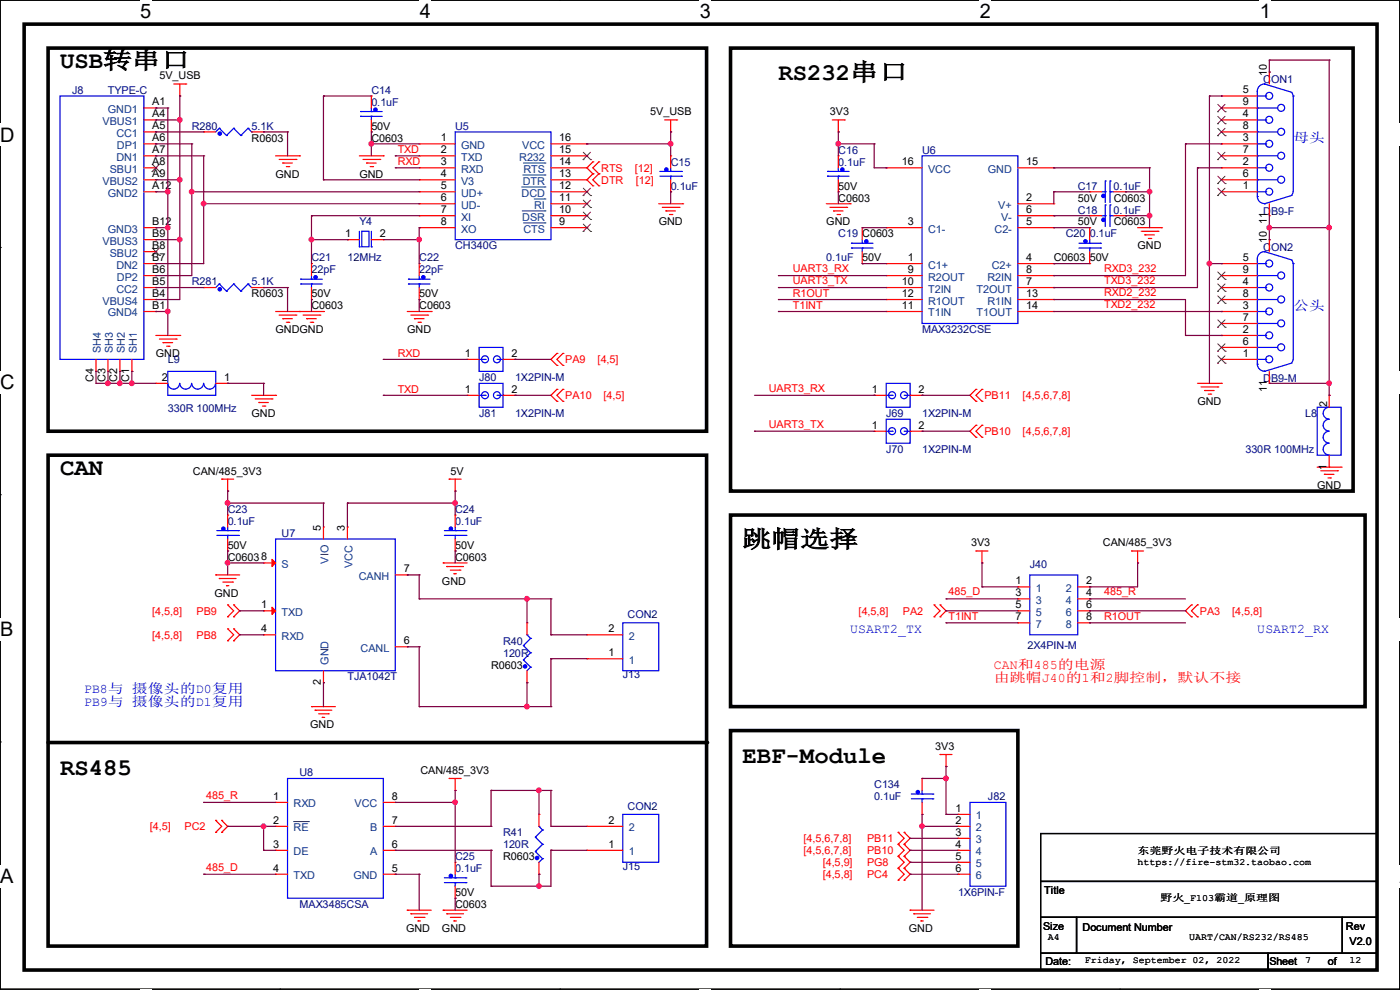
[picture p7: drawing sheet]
<svg xmlns="http://www.w3.org/2000/svg" width="297mm" height="210mm" viewBox="0 0 297 210" stroke-linecap="round" stroke-linejoin="round" font-family="sans-serif">
<defs><g id="words">
<g font-size="5.1">
<text x="12.7" y="14.5">USB转串口</text>
<text x="165.1" y="17">RS232串口</text>
<text x="12.7" y="100.8">CAN</text>
<text x="157.5" y="116.1">跳帽选择</text>
<text x="157.5" y="161.8">EBF-Module</text>
<text x="12.7" y="164.3">RS485</text>
</g>
<g font-size="4.2">
<text x="29.7" y="3.9">5</text>
<text x="89.1" y="3.9">4</text>
<text x="148.5" y="3.9">3</text>
<text x="207.9" y="3.9">2</text>
<text x="267.3" y="3.9">1</text>
<text x="0" y="30.1">D</text>
<text x="0" y="82.5">C</text>
<text x="0" y="135">B</text>
<text x="0" y="187.4">A</text>
<text x="297" y="187.4">A</text>
</g>
<g font-size="2.8" fill="#00f">
<text x="274.4" y="30.2">母头</text>
<text x="274.4" y="65.8">公头</text>
<text x="180.4" y="134.4">USART2_TX</text>
<text x="266.7" y="134.4">USART2_RX</text>
<text x="17.8" y="147.1">PB8与 摄像头的D0复用</text>
<text x="17.8" y="149.9">PB9与 摄像头的D1复用</text>
</g>
<g font-size="2.8" fill="#f00">
<text x="210.9" y="142">CAN和485的电源</text>
<text x="210.9" y="144.8">由跳帽J40的1和2脚控制，默认不接</text>
</g>
<g font-size="2.3">
<text x="33.8" y="16.8">5V_USB</text>
<text x="268.7" y="16" transform="rotate(-90 268.7 16)">10</text>
<text x="32.3" y="22.4">A1</text>
<text x="263.7" y="19.8">5</text>
<text x="263.7" y="22.4">9</text>
<text x="32.3" y="24.9">A4</text>
<text x="32.3" y="27.4">A5</text>
<text x="32.3" y="30">A6</text>
<text x="78.8" y="27.5">50V</text>
<text x="93.5" y="30">1</text>
<text x="118.7" y="30">16</text>
<text x="138" y="24.5">5V_USB</text>
<text x="176.1" y="24.5">3V3</text>
<text x="263.7" y="24.9">4</text>
<text x="263.7" y="27.4">8</text>
<text x="263.7" y="30">3</text>
<text x="32.3" y="32.5">A7</text>
<text x="32.3" y="35.1">A8</text>
<text x="53.4" y="30.1">R0603</text>
<text x="78.8" y="30.1">C0603</text>
<text x="93.5" y="32.5">2</text>
<text x="93.5" y="35.1">3</text>
<text x="118.7" y="35.1">14</text>
<text x="118.7" y="32.5">15</text>
<text x="191.3" y="35.1">16</text>
<text x="217.7" y="35.1">15</text>
<text x="263.7" y="32.5">7</text>
<text x="263.7" y="35.1">2</text>
<text x="32.3" y="37.6">A9</text>
<text x="32.3" y="40.1">A12</text>
<text x="58.5" y="37.7">GND</text>
<text x="76.2" y="37.7">GND</text>
<text x="93.5" y="37.6">4</text>
<text x="93.5" y="40.1">5</text>
<text x="118.7" y="40.1">12</text>
<text x="118.7" y="37.6">13</text>
<text x="177.8" y="40.2">50V</text>
<text x="263.7" y="37.6">6</text>
<text x="263.7" y="40.1">1</text>
<text x="32.3" y="47.8">B12</text>
<text x="93.5" y="42.7">6</text>
<text x="93.5" y="45.2">7</text>
<text x="93.5" y="47.8">8</text>
<text x="118.7" y="47.8">9</text>
<text x="118.7" y="45.2">10</text>
<text x="118.7" y="42.7">11</text>
<text x="139.7" y="47.8">GND</text>
<text x="175.3" y="47.8">GND</text>
<text x="177.8" y="42.8">C0603</text>
<text x="192.6" y="47.8">3</text>
<text x="217.7" y="42.7">2</text>
<text x="217.7" y="47.8">5</text>
<text x="217.7" y="45.2">6</text>
<text x="228.6" y="47.8">50V</text>
<text x="228.6" y="42.8">50V</text>
<text x="236.3" y="47.8">C0603</text>
<text x="236.3" y="42.8">C0603</text>
<text x="268.7" y="47.5" transform="rotate(-90 268.7 47.5)">11</text>
<text x="32.3" y="50.3">B9</text>
<text x="32.3" y="52.8">B8</text>
<text x="73.2" y="50.3">1</text>
<text x="80.6" y="50.3">2</text>
<text x="182.9" y="50.4">C0603</text>
<text x="241.3" y="52.9">GND</text>
<text x="268.7" y="51.6" transform="rotate(-90 268.7 51.6)">10</text>
<text x="32.3" y="55.4">B7</text>
<text x="32.3" y="57.9">B6</text>
<text x="182.9" y="55.5">50V</text>
<text x="192.6" y="55.4">1</text>
<text x="192.6" y="57.9">9</text>
<text x="217.7" y="55.4">4</text>
<text x="217.7" y="57.9">8</text>
<text x="223.6" y="55.5">C0603 50V</text>
<text x="263.7" y="55.4">5</text>
<text x="263.7" y="57.9">9</text>
<text x="32.3" y="60.5">B5</text>
<text x="32.3" y="63">B4</text>
<text x="32.3" y="65.5">B1</text>
<text x="53.4" y="63.1">R0603</text>
<text x="66.1" y="65.6">C0603</text>
<text x="66.1" y="63.1">50V</text>
<text x="88.9" y="65.6">C0603</text>
<text x="88.9" y="63.1">50V</text>
<text x="191.3" y="60.5">10</text>
<text x="191.3" y="65.5">11</text>
<text x="191.3" y="63">12</text>
<text x="217.7" y="60.5">7</text>
<text x="217.7" y="63">13</text>
<text x="217.7" y="65.5">14</text>
<text x="263.7" y="60.5">4</text>
<text x="263.7" y="63">8</text>
<text x="263.7" y="65.5">3</text>
<text x="58.5" y="70.7">GNDGND</text>
<text x="86.4" y="70.7">GND</text>
<text x="263.7" y="68.1">7</text>
<text x="263.7" y="70.6">2</text>
<text x="33.1" y="75.8">GND</text>
<text x="98.6" y="75.7">1</text>
<text x="108.5" y="75.7">2</text>
<text x="263.7" y="73.2">6</text>
<text x="263.7" y="75.7">1</text>
<text x="19.8" y="80.9" transform="rotate(-90 19.8 80.9)">C4</text>
<text x="22.4" y="80.9" transform="rotate(-90 22.4 80.9)">C3</text>
<text x="24.9" y="80.9" transform="rotate(-90 24.9 80.9)">C2</text>
<text x="27.4" y="80.9" transform="rotate(-90 27.4 80.9)">C1</text>
<text x="34.3" y="80.9">2</text>
<text x="47.5" y="80.8">1</text>
<text x="98.6" y="83.3">1</text>
<text x="108.5" y="83.3">2</text>
<text x="185" y="83.3">1</text>
<text x="194.9" y="83.3">2</text>
<text x="268.7" y="83.1" transform="rotate(-90 268.7 83.1)">11</text>
<text x="53.4" y="88.5">GND</text>
<text x="254" y="85.9">GND</text>
<text x="281.6" y="86.4" transform="rotate(-90 281.6 86.4)">2</text>
<text x="185" y="90.9">1</text>
<text x="194.9" y="90.9">2</text>
<text x="40.9" y="100.7">CAN/485_3V3</text>
<text x="95.5" y="100.7">5V</text>
<text x="281.4" y="99.6" transform="rotate(-90 281.4 99.6)">1</text>
<text x="279.4" y="103.7">GND</text>
<text x="68.1" y="112.6" transform="rotate(-90 68.1 112.6)">5</text>
<text x="73.2" y="112.6" transform="rotate(-90 73.2 112.6)">3</text>
<text x="48.3" y="116.4">50V</text>
<text x="48.3" y="119">C06038</text>
<text x="96.6" y="116.4">50V</text>
<text x="96.6" y="119">C0603</text>
<text x="206" y="115.9">3V3</text>
<text x="234" y="115.9">CAN/485_3V3</text>
<text x="85.6" y="121.4">7</text>
<text x="93.8" y="124">GND</text>
<text x="215.4" y="124">1</text>
<text x="230.4" y="124">2</text>
<text x="45.5" y="126.6">GND</text>
<text x="55.4" y="129">1</text>
<text x="215.4" y="126.5">3</text>
<text x="215.4" y="129">5</text>
<text x="215.4" y="131.6">7</text>
<text x="230.4" y="126.5">4</text>
<text x="230.4" y="129">6</text>
<text x="230.4" y="131.6">8</text>
<text x="55.4" y="134.1">4</text>
<text x="85.6" y="136.7">6</text>
<text x="129.1" y="134.1">2</text>
<text x="104.2" y="141.8">R0603</text>
<text x="129.1" y="139.2">1</text>
<text x="68.1" y="145.3" transform="rotate(-90 68.1 145.3)">2</text>
<text x="65.8" y="154.5">GND</text>
<text x="198.4" y="159.1">3V3</text>
<text x="89.2" y="164.2">CAN/485_3V3</text>
<text x="58" y="169.7">1</text>
<text x="83.1" y="169.7">8</text>
<text x="202.7" y="172.2">1</text>
<text x="58" y="174.8">2</text>
<text x="58" y="179.8">3</text>
<text x="83.1" y="179.8">6</text>
<text x="83.1" y="174.8">7</text>
<text x="129.1" y="179.8">1</text>
<text x="129.1" y="174.8">2</text>
<text x="202.7" y="174.8">2</text>
<text x="202.7" y="177.3">3</text>
<text x="202.7" y="179.8">4</text>
<text x="58" y="184.9">4</text>
<text x="83.1" y="184.9">5</text>
<text x="106.7" y="182.5">R0603</text>
<text x="202.7" y="182.4">5</text>
<text x="202.7" y="184.9">6</text>
<text x="96.6" y="190.1">50V</text>
<text x="221.5" y="189.6">Title</text>
<text x="86.1" y="197.7">GND</text>
<text x="93.8" y="197.7">GND</text>
<text x="96.6" y="192.6">C0603</text>
<text x="192.8" y="197.7">GND</text>
<text x="221.3" y="197.2">Size</text>
<text x="229.7" y="197.4">Document Number</text>
<text x="285.5" y="197.2">Rev</text>
<text x="286.3" y="200.5">V2.0</text>
<text x="221.8" y="204.8">Date:</text>
<text x="269.3" y="204.8">Sheet</text>
<text x="281.7" y="204.8">of</text>
</g>
<g font-size="2.3" fill="#000080">
<text x="268" y="17.6">CON1</text>
<text x="15.3" y="19.9">J8</text>
<text x="22.9" y="19.9">TYPE-C</text>
<text x="78.8" y="19.9">C14</text>
<text x="78.8" y="22.4">0.1uF</text>
<text x="40.7" y="27.5">R280</text>
<text x="53.4" y="27.5">5.1K</text>
<text x="96.6" y="27.5">U5</text>
<text x="142.3" y="35.1">C15</text>
<text x="177.8" y="32.6">C16</text>
<text x="177.8" y="35.1">0.1uF</text>
<text x="195.6" y="32.6">U6</text>
<text x="142.3" y="40.2">0.1uF</text>
<text x="228.6" y="40.2">C17</text>
<text x="236.3" y="40.2">0.1uF</text>
<text x="76.2" y="47.8">Y4</text>
<text x="228.6" y="45.3">C18</text>
<text x="236.3" y="45.3">0.1uF</text>
<text x="268" y="45.6">DB9-F</text>
<text x="96.6" y="52.9">CH340G</text>
<text x="177.8" y="50.4">C19</text>
<text x="226.1" y="50.4">C20 0.1uF</text>
<text x="268" y="53.2">CON2</text>
<text x="66.1" y="55.5">C21</text>
<text x="66.1" y="58">22pF</text>
<text x="73.7" y="55.5">12MHz</text>
<text x="88.9" y="55.5">C22</text>
<text x="88.9" y="58">22pF</text>
<text x="175.3" y="55.5">0.1uF</text>
<text x="40.7" y="60.5">R281</text>
<text x="53.4" y="60.5">5.1K</text>
<text x="195.6" y="70.7">MAX3232CSE</text>
<text x="35.6" y="77">L9</text>
<text x="101.6" y="80.9">J80</text>
<text x="109.3" y="80.9">1X2PIN-M</text>
<text x="268" y="81.1">DB9-M</text>
<text x="35.6" y="87.5">330R 100MHz</text>
<text x="101.6" y="88.5">J81</text>
<text x="109.3" y="88.5">1X2PIN-M</text>
<text x="188" y="88.5">J69</text>
<text x="195.6" y="88.5">1X2PIN-M</text>
<text x="276.9" y="88.5">L8</text>
<text x="188" y="96.1">J70</text>
<text x="195.6" y="96.1">1X2PIN-M</text>
<text x="264.2" y="96.1">330R 100MHz</text>
<text x="48.3" y="108.8">C23</text>
<text x="48.3" y="111.3">0.1uF</text>
<text x="59.7" y="113.9">U7</text>
<text x="96.6" y="108.8">C24</text>
<text x="96.6" y="111.3">0.1uF</text>
<text x="218.5" y="120.5">J40</text>
<text x="133.1" y="131.1">CON2</text>
<text x="106.7" y="136.7">R40</text>
<text x="218" y="137.8">2X4PIN-M</text>
<text x="106.7" y="139.3">120R</text>
<text x="132.1" y="143.8">J13</text>
<text x="73.7" y="144.4">TJA1042T</text>
<text x="63.5" y="164.7">U8</text>
<text x="185.5" y="167.2">C134</text>
<text x="133.1" y="171.8">CON2</text>
<text x="185.5" y="169.8">0.1uF</text>
<text x="209.6" y="169.8">J82</text>
<text x="106.7" y="177.4">R41</text>
<text x="106.7" y="179.9">120R</text>
<text x="96.6" y="182.5">C25</text>
<text x="96.6" y="185">0.1uF</text>
<text x="132.1" y="184.5">J15</text>
<text x="203.2" y="190.1">1X6PIN-F</text>
<text x="63.5" y="192.6">MAX3485CSA</text>
</g>
<g font-size="2.3" fill="#004080">
<text x="22.9" y="24">GND1</text>
<text x="21.8" y="26.5">VBUS1</text>
<text x="24.7" y="29">CC1</text>
<text x="24.7" y="34.1">DN1</text>
<text x="24.8" y="31.6">DP1</text>
<text x="97.8" y="31.6">GND</text>
<text x="97.8" y="34.1">TXD</text>
<text x="110.2" y="34.1">R232</text>
<text x="110.8" y="31.6">VCC</text>
<text x="21.8" y="39.2">VBUS2</text>
<text x="22.9" y="41.7">GND2</text>
<text x="23.3" y="36.7">SBU1</text>
<text x="97.8" y="36.7">RXD</text>
<text x="97.8" y="39.2">V3</text>
<text x="97.8" y="41.7">UD+</text>
<text x="110.7" y="41.7">DCD</text>
<text x="110.9" y="39.2">DTR</text>
<text x="111" y="36.7">RTS</text>
<text x="196.9" y="36.7">VCC</text>
<text x="209.6" y="36.7">GND</text>
<text x="97.8" y="44.3">UD-</text>
<text x="97.8" y="46.8">XI</text>
<text x="110.8" y="46.8">DSR</text>
<text x="113.3" y="44.3">RI</text>
<text x="211.8" y="44.3">V+</text>
<text x="212.4" y="46.8">V-</text>
<text x="21.8" y="51.9">VBUS3</text>
<text x="22.9" y="49.4">GND3</text>
<text x="97.8" y="49.4">XO</text>
<text x="111" y="49.4">CTS</text>
<text x="196.9" y="49.4">C1-</text>
<text x="211" y="49.4">C2-</text>
<text x="23.3" y="54.4">SBU2</text>
<text x="24.7" y="57">DN2</text>
<text x="24.8" y="59.5">DP2</text>
<text x="196.9" y="57">C1+</text>
<text x="196.9" y="59.5">R2OUT</text>
<text x="209.5" y="59.5">R2IN</text>
<text x="210.4" y="57">C2+</text>
<text x="21.8" y="64.6">VBUS4</text>
<text x="24.7" y="62.1">CC2</text>
<text x="196.9" y="62.1">T2IN</text>
<text x="196.9" y="64.6">R1OUT</text>
<text x="207.2" y="62.1">T2OUT</text>
<text x="209.5" y="64.6">R1IN</text>
<text x="22.9" y="67.1">GND4</text>
<text x="196.9" y="67.1">T1IN</text>
<text x="207.2" y="67.1">T1OUT</text>
<text x="21.4" y="75" transform="rotate(-90 21.4 75)">SH4</text>
<text x="24" y="75" transform="rotate(-90 24 75)">SH3</text>
<text x="26.5" y="75" transform="rotate(-90 26.5 75)">SH2</text>
<text x="29" y="75" transform="rotate(-90 29 75)">SH1</text>
<text x="69.7" y="119.6" transform="rotate(-90 69.7 119.6)">VIO</text>
<text x="59.7" y="120.5">S</text>
<text x="74.8" y="120.4" transform="rotate(-90 74.8 120.4)">VCC</text>
<text x="76.1" y="123">CANH</text>
<text x="219.8" y="125.6">1</text>
<text x="226.1" y="125.6">2</text>
<text x="59.7" y="130.6">TXD</text>
<text x="219.8" y="128.1">3</text>
<text x="219.8" y="130.6">5</text>
<text x="226.1" y="128.1">4</text>
<text x="226.1" y="130.6">6</text>
<text x="59.7" y="135.7">RXD</text>
<text x="133.4" y="135.7">2</text>
<text x="219.8" y="133.2">7</text>
<text x="226.1" y="133.2">8</text>
<text x="69.7" y="141" transform="rotate(-90 69.7 141)">GND</text>
<text x="76.5" y="138.3">CANL</text>
<text x="133.4" y="140.8">1</text>
<text x="62.3" y="171.3">RXD</text>
<text x="75.2" y="171.3">VCC</text>
<text x="207.1" y="173.8">1</text>
<text x="62.3" y="176.4">RE</text>
<text x="78.5" y="176.4">B</text>
<text x="133.4" y="176.4">2</text>
<text x="207.1" y="176.4">2</text>
<text x="207.1" y="178.9">3</text>
<text x="62.3" y="181.4">DE</text>
<text x="78.5" y="181.4">A</text>
<text x="133.4" y="181.4">1</text>
<text x="207.1" y="181.4">4</text>
<text x="207.1" y="184">5</text>
<text x="62.3" y="186.5">TXD</text>
<text x="75" y="186.5">GND</text>
<text x="207.1" y="186.5">6</text>
</g>
<g font-size="2.3" fill="#f00">
<text x="84.4" y="32.6">TXD</text>
<text x="84.4" y="35.1">RXD</text>
<text x="127.6" y="36.4">RTS</text>
<text x="127.6" y="38.9">DTR</text>
<text x="134.7" y="36.4">[12]</text>
<text x="134.9" y="38.9">[12]</text>
<text x="168.2" y="57.7">UART3_RX</text>
<text x="234.2" y="57.7">RXD3_232</text>
<text x="168.2" y="60.3">UART3_TX</text>
<text x="168.2" y="63">R1OUT</text>
<text x="168.2" y="65.6">T1INT</text>
<text x="234.2" y="60.3">TXD3_232</text>
<text x="234.2" y="62.8">RXD2_232</text>
<text x="234.2" y="65.4">TXD2_232</text>
<text x="84.4" y="75.7">RXD</text>
<text x="119.9" y="77">PA9</text>
<text x="126.8" y="77">[4,5]</text>
<text x="84.4" y="83.4">TXD</text>
<text x="163.1" y="83.1">UART3_RX</text>
<text x="119.9" y="84.7">PA10</text>
<text x="128.1" y="84.7">[4,5]</text>
<text x="208.8" y="84.7">PB11</text>
<text x="217" y="84.7">[4,5,6,7,8]</text>
<text x="163.1" y="90.8">UART3_TX</text>
<text x="208.8" y="92.3">PB10</text>
<text x="217" y="92.3">[4,5,6,7,8]</text>
<text x="32.3" y="130.4">[4,5,8]</text>
<text x="41.7" y="130.4">PB9</text>
<text x="182.2" y="130.4">[4,5,8]</text>
<text x="191.6" y="130.4">PA2</text>
<text x="201.2" y="126.3">485_D</text>
<text x="201.2" y="131.6">T1INT</text>
<text x="234.2" y="126.3">485_R</text>
<text x="234.2" y="131.6">R1OUT</text>
<text x="254.6" y="130.4">PA3</text>
<text x="261.4" y="130.4">[4,5,8]</text>
<text x="32.3" y="135.5">[4,5,8]</text>
<text x="41.7" y="135.5">PB8</text>
<text x="43.7" y="169.5">485_R</text>
<text x="31.8" y="176.1">[4,5]</text>
<text x="39.2" y="176.1">PC2</text>
<text x="170.5" y="178.6">[4,5,6,7,8]</text>
<text x="183.9" y="178.6">PB11</text>
<text x="43.7" y="184.7">485_D</text>
<text x="170.5" y="181.2">[4,5,6,7,8]</text>
<text x="174.5" y="183.7">[4,5,9]</text>
<text x="183.9" y="181.2">PB10</text>
<text x="183.9" y="183.7">PG8</text>
<text x="174.5" y="186.3">[4,5,8]</text>
<text x="183.9" y="186.3">PC4</text>
</g>
<g font-size="2">
<text x="241.3" y="181.2">东莞野火电子技术有限公司</text>
<text x="241.3" y="183.5">https://fire-stm32.taobao.com</text>
<text x="246.2" y="191.1">野火_F103霸道_原理图</text>
<text x="222.3" y="199.5">A4</text>
<text x="252.3" y="199.5">UART/CAN/RS232/RS485</text>
<text x="230.2" y="204.3">Friday, September 02, 2022</text>
<text x="276.9" y="204.3">7</text>
<text x="286.3" y="204.3">12</text>
</g>
</g></defs>
<path d="M0 0h297v209.8h-297z" fill="none" stroke="#000" stroke-width=".25"/>
<g fill="#fff">
<path d="M29.7 0h2.4v4.8h-2.4z"/>
<path d="M29.7 209.8h2.4v.2h-2.4z"/>
</g>
<path d="M59.4 0h.1M59.4 209.8h.1" fill="none" stroke="#000" stroke-width=".25"/>
<g fill="#fff">
<path d="M89.1 0h2.3v4.8h-2.3z"/>
<path d="M89.1 209.8h2.3v.2h-2.3z"/>
</g>
<path d="M118.8 0h.1M118.8 209.8h.1" fill="none" stroke="#000" stroke-width=".25"/>
<g fill="#fff">
<path d="M148.5 0h2.3v4.8h-2.3z"/>
<path d="M148.5 209.8h2.3v.2h-2.3z"/>
</g>
<path d="M178.2 0h.1M178.2 209.8h.1" fill="none" stroke="#000" stroke-width=".25"/>
<g fill="#fff">
<path d="M207.9 0h2.3v4.8h-2.3z"/>
<path d="M207.9 209.8h2.3v.2h-2.3z"/>
</g>
<path d="M237.6 0h.1M237.6 209.8h.1" fill="none" stroke="#000" stroke-width=".25"/>
<g fill="#fff">
<path d="M267.3 0h2.3v4.8h-2.3z"/>
<path d="M267.3 209.8h2.3v.2h-2.3z"/>
<path d="M0 26.2h3.1v4.8h-3.1z"/>
<path d="M297 26.2v4.8z"/>
<path d="M0 78.7h3.1v4.7h-3.1z"/>
<path d="M297 78.7v4.7z"/>
</g>
<path d="M0 52.5h.1M297 52.5h.1" fill="none" stroke="#000" stroke-width=".25"/>
<g fill="#fff">
<path d="M0 131.1h2.9v4.8h-2.9z"/>
<path d="M297 131.1v4.8z"/>
</g>
<path d="M0 104.9h.1M297 104.9h.1" fill="none" stroke="#000" stroke-width=".25"/>
<g fill="#fff">
<path d="M0 183.6h2.9v4.7h-2.9z"/>
<path d="M296.9 183.6h.1v4.7h-.1z"/>
</g>
<path d="M0 157.4h.1M297 157.4h.1M220.8 176.8h71.3v10.2h-71.3zM220.8 187h71.3v7.6h-71.3zM220.8 194.6h7.6v7.6h-7.6zM228.4 194.6h56.4v7.6h-56.4zM284.8 194.6h7.3v7.6h-7.3zM220.8 202.2h48.2v3.6h-48.2zM269 202.2h23.1v3.6h-23.1z" fill="none" stroke="#000" stroke-width=".25"/>
<path d="M5.1 5.1h287v200.7h-287zM10.2 10.2h139.7v81.3h-139.7zM155 10.2h132.1v94h-132.1zM10.2 96.6h139.7v104.1h-139.7zM155 109.3h134.6v40.6h-134.6zM10.2 157.5h139.7M155 155h60.9v45.7h-60.9z" fill="none" stroke="#000" stroke-width=".76"/>
<circle cx="149.9" cy="157.5" r=".38" fill="#000"/>
<g fill="none" stroke="#f00" stroke-width=".25">
<path d="M36.9 17.8h2.5M38.1 17.8v2.6M39.4 17.8h.1M269.3 15.3h.1M269.3 15.3v2.5M30.5 33.1h2.6M30.5 25.4h2.6M30.5 35.6h2.6M30.5 22.9h2.6M30.5 28h2.6M30.5 30.5h2.6M30.5 38.1h2.6"/>
<path d="M33.1 22.9h.1M33.1 25.4h.1M33.1 28h.1M33.1 30.5h.1M33.1 33.1h.1M33.1 35.6h.1M33.1 38.1h.1M38.1 20.4h.1M43.2 28h.1M43.2 28h2.6M53.4 28h2.5M55.9 28h.1"/>
<path d="M58.5 33.1h5M59.2 33.8h3.6M60 34.6h.1M60 34.6h2M60.7 35.3h.6M61.3 35.3h.1M62.8 33.8h.1M63.5 33.1h.1M76.2 33.1h5.1M77 33.8h3.6M77.8 34.6h.1M77.8 34.6h2"/>
<path d="M78.5 35.3h.5M78.8 20.4h.1M78.8 28h.1M78.8 20.4v2.5M78.8 25.4v2.6M79 35.3h.1M80.6 33.8h.1M81.3 33.1h.1M88.9 30.5h.1M88.9 33.1h.1M88.9 35.6h.1M88.9 38.1h.1"/>
<path d="M88.9 33.1h7.7M88.9 35.6h7.7M88.9 30.5h7.7M88.9 38.1h7.7M116.9 33.1h7.6M116.9 35.6h7.6M116.9 30.5h7.6M116.9 38.1h7.6M124.5 38.1h.1M124.5 35.6h.1M124.5 33.1h.1M124.5 30.5h.1"/>
<path d="M124.5 35.6l1.3 1.3M124.5 38.1l1.3 1.3M125.8 34.3h.1M125.8 36.9h.1M125.8 39.4h.1M125.8 34.3l-1.3 1.3M125.8 36.9l-1.3 1.2M127 36.9h.1M127 34.3h.1M127 39.4h.1M127 34.3l-1.2 1.3 1.2 1.3M127 36.9l-1.2 1.2 1.2 1.3"/>
<path d="M141 25.4h2.6M142.3 28h.1M142.3 33.1h.1M142.3 25.4v2.6M142.3 33.1v2.5M142.3 38.1v2.6M143.6 25.4h.1M176.6 25.4h2.5M177.8 28h.1M177.8 33.1h.1M177.8 25.4v2.6M177.8 33.1v2.5"/>
<path d="M177.8 38.1v2.6M179.1 25.4h.1M188 35.6h.1M188 35.6h7.6M215.9 35.6h7.7M223.6 35.6h.1M259.1 20.4h.1M259.1 22.9h.1M259.1 25.4h.1M259.1 28h.1M259.1 30.5h.1M259.1 33.1h.1"/>
<path d="M259.1 35.6h.1M259.1 38.1h.1M259.1 33.1h7.6M259.1 25.4h7.6M259.1 35.6h7.6M259.1 20.4h7.6M259.1 22.9h7.6M259.1 28h7.6M259.1 30.5h7.6M259.1 38.1h7.6M30.5 48.3h2.6M30.5 55.9h2.6"/>
<path d="M30.5 58.5h2.6M30.5 40.7h2.6M30.5 50.8h2.6M30.5 53.4h2.6M33.1 40.7h.1M33.1 48.3h.1M33.1 50.8h.1M33.1 53.4h.1M33.1 55.9h.1M33.1 58.5h.1M66.1 55.9h.1M66.1 55.9v2.6"/>
<path d="M73.7 50.8h.1M73.7 50.8h2.5M78.8 50.8h2.5M81.3 50.8h.1M88.9 55.9h.1M88.9 40.7h.1M88.9 43.2h.1M88.9 45.8h.1M88.9 48.3h.1M88.9 43.2h7.7M88.9 48.3h7.7M88.9 45.8h7.7"/>
<path d="M88.9 40.7h7.7M88.9 55.9v2.6M116.9 43.2h7.6M116.9 48.3h7.6M116.9 45.8h7.6M116.9 40.7h7.6M124.5 48.3h.1M124.5 45.8h.1M124.5 43.2h.1M124.5 40.7h.1M139.7 43.2h5.1M140.5 44h3.6"/>
<path d="M141.3 44.7h.1M141.3 44.7h2M142 45.5h.5M142.3 40.7h.1M142.5 45.5h.1M144.1 44h.1M144.8 43.2h.1M175.3 43.2h5.1M176.1 44h3.5M176.8 44.7h.1M176.8 44.7h2.1M177.6 45.5h.5"/>
<path d="M177.8 40.7h.1M178.1 45.5h.1M179.6 44h.1M180.4 43.2h.1M182.9 48.3h.1M182.9 55.9h.1M182.9 48.3v2.5M182.9 53.4v2.5M188 55.9h.1M188 48.3h.1M188 58.5h.1M188 48.3h7.6"/>
<path d="M188 55.9h7.6M188 58.5h7.6M215.9 43.2h7.7M215.9 48.3h7.7M215.9 55.9h7.7M215.9 58.5h7.7M215.9 45.8h7.7M223.6 43.2h.1M223.6 55.9h.1M223.6 48.3h.1M223.6 45.8h.1M223.6 58.5h.1"/>
<path d="M231.2 45.8h.1M231.2 48.3h.1M231.2 55.9h.1M231.2 40.7h.1M231.2 45.8h2.5M231.2 40.7h2.5M231.2 48.3v2.5M231.2 53.4v2.5M236.3 45.8h2.5M236.3 40.7h2.5M238.8 45.8h.1M238.8 40.7h.1"/>
<path d="M241.3 48.3h5.1M242.1 49.1h3.6M242.9 49.8h.1M242.9 49.8h2M243.6 50.6h.5M244.1 50.6h.1M245.7 49.1h.1M246.4 48.3h.1M259.1 55.9h.1M259.1 58.5h.1M259.1 40.7h.1M259.1 55.9h7.6"/>
<path d="M259.1 58.5h7.6M259.1 40.7h7.6M269.3 50.8h.1M269.3 45.8h.1M269.3 43.2v2.6M269.3 50.8v2.6M20.4 78.8h.1M20.4 76.2v2.6M22.9 78.8h.1M22.9 76.2v2.6M25.4 78.8h.1M25.4 76.2v2.6"/>
<path d="M28 78.8h.1M28 76.2v2.6M30.5 66.1h2.6M30.5 61h2.6M30.5 63.5h2.6M33.1 61h.1M33.1 63.5h.1M33.1 66.1h.1M33.1 71.2h5M33.8 71.9h3.6M34.6 72.7h.1M34.6 72.7h2"/>
<path d="M35.3 73.4h.6M35.9 73.4h.1M37.4 71.9h.1M38.1 71.2h.1M43.2 61h.1M43.2 61h2.6M53.4 61h2.5M55.9 61h.1M58.5 66.1h10.1M59.2 66.8h3.6M60 67.6h.1M60 67.6h2"/>
<path d="M60.7 68.4h.6M61.3 68.4h.1M62.8 66.8h.1M63.5 66.1h.1M64.3 66.8h3.6M65.1 67.6h.1M65.1 67.6h2M65.8 68.4h.5M66.1 63.5h.1M66.1 61v2.5M66.3 68.4h.1M67.9 66.8h.1"/>
<path d="M68.6 66.1h.1M86.4 66.1h5.1M87.2 66.8h3.5M87.9 67.6h.1M87.9 67.6h2.1M88.7 68.4h.5M88.9 63.5h.1M88.9 61v2.5M89.2 68.4h.1M90.7 66.8h.1M91.5 66.1h.1M99.1 76.2h.1"/>
<path d="M99.1 76.2h2.5M106.7 76.2h2.6M109.3 76.2h.1M118.2 75h.1M118.2 77.5h.1M118.2 75l-1.3 1.2 1.3 1.3M119.4 77.5h.1M119.4 75h.1M119.4 75l-1.2 1.2 1.2 1.3M188 61h.1M188 66.1h.1M188 63.5h.1"/>
<path d="M188 66.1h7.6M188 61h7.6M188 63.5h7.6M215.9 66.1h7.7M215.9 61h7.7M215.9 63.5h7.7M223.6 61h.1M223.6 63.5h.1M223.6 66.1h.1M259.1 61h.1M259.1 63.5h.1M259.1 66.1h.1"/>
<path d="M259.1 68.6h.1M259.1 71.2h.1M259.1 73.7h.1M259.1 76.2h.1M259.1 66.1h7.6M259.1 71.2h7.6M259.1 76.2h7.6M259.1 61h7.6M259.1 63.5h7.6M259.1 68.6h7.6M259.1 73.7h7.6M269.3 78.8v2.5"/>
<path d="M33.1 81.3h.1M33.1 81.3h2.5M45.8 81.3h2.5M48.3 81.3h.1M53.4 83.9h5.1M54.1 84.6h3.6M54.9 85.4h.1M54.9 85.4h2M55.7 86.1h.5M56.2 86.1h.1M57.7 84.6h.1M58.5 83.9h.1"/>
<path d="M99.1 83.9h.1M99.1 83.9h2.5M106.7 83.9h2.6M109.3 83.9h.1M118.2 82.6h.1M118.2 85.1h.1M118.2 82.6l-1.3 1.3 1.3 1.2M119.4 85.1h.1M119.4 82.6h.1M119.4 82.6l-1.2 1.3 1.2 1.2M185.5 83.9h.1M185.5 91.5h.1"/>
<path d="M185.5 83.9h2.5M185.5 91.5h2.5M193.1 83.9h2.5M193.1 91.5h2.5M195.6 83.9h.1M195.6 91.5h.1M207.1 82.6h.1M207.1 85.1h.1M207.1 90.2h.1M207.1 92.8h.1M207.1 82.6l-1.3 1.3 1.3 1.2M207.1 90.2l-1.3 1.3 1.3 1.3"/>
<path d="M208.3 85.1h.1M208.3 82.6h.1M208.3 92.8h.1M208.3 90.2h.1M208.3 82.6l-1.2 1.3 1.2 1.2M208.3 90.2l-1.2 1.3 1.2 1.3M254 81.3h5.1M254.8 82.1h3.6M255.6 82.8h.1M255.6 82.8h2M256.3 83.6h.5M256.8 83.6h.1"/>
<path d="M258.4 82.1h.1M259.1 81.3h.1M269.3 81.3h.1M279.4 99.1h5.1M280.2 99.9h3.6M282 99.1h.1M282 83.9h.1M282 83.9v2.5M282 96.6v2.5M283.8 99.9h.1M284.5 99.1h.1M47 101.6h.1"/>
<path d="M47 101.6h2.6M48.3 104.2h.1M48.3 109.3h.1M48.3 116.9h.1M48.3 101.6v2.6M48.3 109.3v2.5M48.3 114.3v2.6M55.9 119.4h.1M55.9 119.4h2.6M68.6 111.8h.1M68.6 111.8v2.5M73.7 111.8h.1"/>
<path d="M73.7 111.8v2.5M94 119.4h.1M94 119.4h5.1M95.3 101.6h.1M95.3 101.6h2.5M96.6 104.2h.1M96.6 109.3h.1M96.6 116.9h.1M96.6 101.6v2.6M96.6 109.3v2.5M96.6 114.3v2.6M207.1 116.9h.1"/>
<path d="M207.1 116.9h2.5M208.3 119.4h.1M208.3 116.9v2.5M240.1 116.9h.1M240.1 116.9h2.5M241.3 119.4h.1M241.3 116.9v2.5M281 100.6h.1M281 100.6h2M281.7 101.4h.5M282.2 101.4h.1M45.8 122h.1"/>
<path d="M45.8 122h5M46.5 122.7h.1M46.5 122.7h3.6M47.3 123.5h2M48 124.2h.1M48 124.2h.6M48.3 130.9h.1M48.3 128.3h.1M48.3 135.9h.1M48.3 133.4h.1M48.3 128.3l1.3 1.3-1.3 1.3M48.3 133.4l1.3 1.3-1.3 1.2"/>
<path d="M49.3 123.5h.1M49.6 128.3h.1M49.6 130.9h.1M49.6 133.4h.1M49.6 135.9h.1M49.6 128.3l1.2 1.3-1.2 1.3M49.6 133.4l1.2 1.3-1.2 1.2M55.9 129.6h.1M55.9 134.7h.1M55.9 134.7h2.6M55.9 129.6h2.6M83.9 122h2.5"/>
<path d="M83.9 137.2h2.5M86.4 137.2h.1M86.4 122h.1M94.8 120.2h.1M94.8 120.2h3.5M95.5 120.9h2.1M96.3 121.7h.1M96.3 121.7h.5M97.6 120.9h.1M111.8 132.1h.1M111.8 132.1v2.6M124.5 139.7h.1"/>
<path d="M124.5 134.7h.1M124.5 139.7h7.6M124.5 134.7h7.6M198.2 130.9h.1M198.2 128.3h.1M198.2 128.3l1.2 1.3-1.2 1.3M199.4 128.3h.1M199.4 130.9h.1M199.4 128.3l1.3 1.3-1.3 1.3M215.9 124.5h.1M215.9 127h.1M215.9 129.6h.1"/>
<path d="M215.9 132.1h.1M215.9 129.6h2.6M215.9 124.5h2.6M215.9 127h2.6M215.9 132.1h2.6M228.6 129.6h2.6M228.6 124.5h2.6M228.6 127h2.6M228.6 132.1h2.6M231.2 124.5h.1M231.2 127h.1M231.2 129.6h.1"/>
<path d="M231.2 132.1h.1M252.8 128.3h.1M252.8 130.9h.1M252.8 128.3l-1.3 1.3 1.3 1.3M254 130.9h.1M254 128.3h.1M254 128.3l-1.2 1.3 1.2 1.3M66.1 149.9h.1M66.1 149.9h5.1M66.8 150.7h.1M66.8 150.7h3.6M67.6 151.4h2"/>
<path d="M68.4 152.2h.1M68.4 152.2h.5M68.6 144.8h.1M68.6 142.3v2.5M69.6 151.4h.1M111.8 144.8h.1M111.8 142.3v2.5M45.8 176.6h.1M45.8 174h.1M45.8 174l1.2 1.3-1.2 1.3M47 174h.1M47 176.6h.1"/>
<path d="M47 174l1.3 1.3-1.3 1.3M58.5 175.3h.1M58.5 170.2h.1M58.5 175.3h2.5M58.5 170.2h2.5M81.3 175.3h2.6M81.3 170.2h2.6M83.9 175.3h.1M83.9 170.2h.1M95.3 165.1h.1M95.3 165.1h2.5M96.6 167.7h.1"/>
<path d="M96.6 165.1v2.6M114.3 172.8h.1M114.3 172.8v2.5M124.5 175.3h.1M124.5 175.3h7.6M190.5 179.1h.1M190.5 176.6h.1M190.5 176.6l1.3 1.2-1.3 1.3M190.5 179.1l1.3 1.3-1.3 1.3M191.8 176.6h.1M191.8 179.1h.1M191.8 176.6l1.3 1.2-1.3 1.3"/>
<path d="M191.8 179.1l1.3 1.3-1.3 1.3M195.6 165.1h.1M195.6 172.8h.1M195.6 165.1v2.6M195.6 170.2v2.6M199.4 160.1h.1M199.4 160.1h2.6M200.7 162.6h.1M200.7 160.1v2.5M203.2 172.8h.1M203.2 175.3h.1M203.2 177.8h.1"/>
<path d="M203.2 175.3h2.6M203.2 172.8h2.6M203.2 177.8h2.6M58.5 185.5h.1M58.5 180.4h.1M58.5 180.4h2.5M58.5 185.5h2.5M81.3 180.4h2.6M81.3 185.5h2.6M83.9 180.4h.1M83.9 185.5h.1M86.4 193.1h.1"/>
<path d="M86.4 193.1h5.1M87.2 193.8h.1M87.2 193.8h3.5M87.9 194.6h2.1M88.7 195.4h.1M88.7 195.4h.5M90 194.6h.1M94 193.1h.1M94 193.1h5.1M94.8 193.8h.1M94.8 193.8h3.5M95.5 194.6h2.1"/>
<path d="M96.3 195.4h.1M96.3 195.4h.5M96.6 182.9h.1M96.6 190.5h.1M96.6 182.9v2.6M96.6 188v2.5M97.6 194.6h.1M114.3 185.5h.1M114.3 182.9v2.6M124.5 180.4h.1M124.5 180.4h7.6M190.5 181.7h.1"/>
<path d="M190.5 184.2h.1M190.5 186.7h.1M190.5 181.7l1.3 1.2-1.3 1.3M190.5 184.2l1.3 1.3-1.3 1.2M191.8 181.7h.1M191.8 184.2h.1M191.8 186.7h.1M191.8 181.7l1.3 1.2-1.3 1.3M191.8 184.2l1.3 1.3-1.3 1.2M193.1 193.1h.1M193.1 193.1h5.1M193.8 193.8h.1"/>
<path d="M193.8 193.8h3.6M194.6 194.6h2M195.4 195.4h.1M195.4 195.4h.5M196.6 194.6h.1M203.2 180.4h.1M203.2 182.9h.1M203.2 185.5h.1M203.2 180.4h2.6M203.2 182.9h2.6M203.2 185.5h2.6"/>
</g>
<g fill="none" stroke="#00f" stroke-width=".25">
<path d="M268.3 17.8h.1M268.3 17.8l5.8 1.8M268.3 17.8a1.5 1.5 0 0 0-1.6 1.5v22.4M274 19.7l.3 .7M12.7 20.4h17.8v55.8h-17.8zM46.5 27.2h.1M46.5 27.2l-.7 .8M46.5 27.2l1.5 1.5M48 28.7h.1M49.6 27.2h.1M49.6 27.2l-1.6 1.5M49.6 27.2l1.5 1.5"/>
<path d="M51.1 28.7h.1M52.6 27.2h.1M52.6 27.2l-1.5 1.5M52.6 27.2l.8 .8M53.4 28h.1M76.5 24.7h.1M76.5 23.7h.1M76.5 24.7h4.6M76.5 23.7h4.6M78.8 24.7h.1M78.8 23.7h.1M78.8 22.9v.8"/>
<path d="M78.8 24.7v.7M96.6 28h20.3v22.8h-20.3zM140 37.4h4.6M140 36.4h4.6M142.3 37.4h.1M142.3 36.4h.1M142.3 35.6v.8M142.3 37.4v.7M144.6 37.4h.1M144.6 36.4h.1M175.6 37.4h.1M175.6 36.4h.1"/>
<path d="M175.6 37.4h4.5M175.6 36.4h4.5M177.8 37.4h.1M177.8 36.4h.1M177.8 35.6v.8M177.8 37.4v.7M195.6 33.1h20.3v35.5h-20.3zM234.5 38.4h.1M234.5 38.4v4.6M235.5 38.4h.1M235.5 38.4v4.6M266.7 22.9h.1"/>
<path d="M266.7 28h.1M266.7 33.1h.1M266.7 38.1h.1M266.7 20.4h1.8M266.7 22.9h4.4M266.7 25.4h1.8M266.7 28h4.4M266.7 30.5h1.8M266.7 33.1h4.4M266.7 35.6h1.8M266.7 38.1h4.4M268.5 20.4h.1"/>
<path d="M268.5 25.4h.1M268.5 30.5h.1M268.5 35.6h.1M274.4 20.4h.1M274.4 20.4v20.3M63.8 59.2h.1M63.8 59.2h4.6M66.1 59.2h.1M66.1 58.5v.7M76.2 52.4h.1M76.2 49.1v3.3M76.8 49.1h1.5v3.3h-1.5z"/>
<path d="M78.8 52.4h.1M78.8 49.1v3.3M86.7 59.2h.1M86.7 59.2h4.5M88.9 59.2h.1M88.9 58.5v.7M180.6 52.6h.1M180.6 51.6h.1M180.6 52.6h4.6M180.6 51.6h4.6M182.9 52.6h.1M182.9 51.6h.1"/>
<path d="M182.9 50.8v.8M182.9 52.6v.8M228.9 52.6h4.6M228.9 51.6h4.6M231.2 52.6h.1M231.2 51.6h.1M231.2 50.8v.8M231.2 52.6v.8M233.5 52.6h.1M233.5 51.6h.1M233.7 45.8h.8M233.7 40.7h.8"/>
<path d="M234.5 43.5h.1M234.5 45.8h.1M234.5 40.7h.1M234.5 43.5v4.5M235.5 43.5h.1M235.5 45.8h.1M235.5 40.7h.1M235.5 43.5v4.5M235.5 45.8h.8M235.5 40.7h.8M266.7 58.5h.1M266.7 41.7h.1"/>
<path d="M266.7 41.7a1.5 1.5 0 0 0 1.6 1.5M266.7 55.9h1.8M266.7 58.5h4.4M266.7 40.7h1.8M268.3 53.4h.1M268.3 43.2h.1M268.3 53.4l5.8 1.8M268.3 53.4a1.5 1.5 0 0 0-1.6 1.5v22.4M268.5 55.9h.1M268.5 40.7h.1M274 55.2l.3 .7M274.1 41.4l-5.8 1.8"/>
<path d="M274.3 40.7l-.3 .7M274.4 55.9h.1M274.4 55.9v20.3M35.6 78.8h10.2v5.1h-10.2zM46.5 60.2h.1M46.5 60.2l-.7 .8M46.5 60.2l1.5 1.6M48 61.8h.1M49.6 60.2h.1M49.6 60.2l-1.6 1.6M49.6 60.2l1.5 1.6M51.1 61.8h.1"/>
<path d="M52.6 60.2h.1M52.6 60.2l-1.5 1.6M52.6 60.2l.8 .8M53.4 61h.1M63.8 60.2h.1M63.8 60.2h4.6M66.1 60.2h.1M66.1 60.2v.8M86.7 60.2h.1M86.7 60.2h4.5M88.9 60.2h.1M88.9 60.2v.8"/>
<path d="M101.6 73.7h5.1v5.1h-5.1zM101.6 76.2h1.3M102.9 76.2h.1M105.5 76.2h1.2M106.7 76.2h.1M266.7 63.5h.1M266.7 68.6h.1M266.7 73.7h.1M266.7 77.3h.1M266.7 77.3a1.5 1.5 0 0 0 1.6 1.4M266.7 76.2h1.8M266.7 61h1.8"/>
<path d="M266.7 63.5h4.4M266.7 66.1h1.8M266.7 68.6h4.4M266.7 71.2h1.8M266.7 73.7h4.4M268.3 78.8h.1M268.5 61h.1M268.5 66.1h.1M268.5 71.2h.1M268.5 76.2h.1M274.1 77l-5.8 1.8M274.3 76.2l-.3 .7"/>
<path d="M35.6 81.3a1.25 1.25 0 0 0 1.3 1.3 1.25 1.25 0 0 0 1.2-1.3M38.1 81.3a1.25 1.25 0 0 0 1.3 1.3 1.25 1.25 0 0 0 1.2-1.3M40.7 81.3a1.25 1.25 0 0 0 1.2 1.3 1.25 1.25 0 0 0 1.3-1.3M43.2 81.3a1.25 1.25 0 0 0 1.3 1.3 1.25 1.25 0 0 0 1.2-1.3M101.6 81.3h5.1v5.1h-5.1zM101.6 83.9h1.3M102.9 83.9h.1M105.5 83.9h1.2M106.7 83.9h.1M188 81.3h5.1v5.1h-5.1zM188 88.9h5.1v5.1h-5.1zM188 83.9h1.3"/>
<path d="M188 91.5h1.3M189.3 83.9h.1M189.3 91.5h.1M191.8 83.9h1.3M191.8 91.5h1.3M193.1 83.9h.1M193.1 91.5h.1M279.4 86.4h5.1v10.2h-5.1zM282 94a1.25 1.25 0 0 0-1.3 1.3 1.25 1.25 0 0 0 1.3 1.2M282 91.5a1.25 1.25 0 0 0-1.3 1.2 1.25 1.25 0 0 0 1.3 1.3M282 88.9a1.25 1.25 0 0 0-1.3 1.3 1.25 1.25 0 0 0 1.3 1.2M282 86.4a1.25 1.25 0 0 0-1.3 1.3 1.25 1.25 0 0 0 1.3 1.2"/>
<path d="M46 113.6h4.6M46 112.6h4.6M48.3 113.6h.1M48.3 112.6h.1M48.3 111.8v.8M48.3 113.6v.7M50.6 113.6h.1M50.6 112.6h.1M58.5 114.3h25.4v28h-25.4zM94.3 113.6h4.5M94.3 112.6h4.5M96.6 113.6h.1"/>
<path d="M96.6 112.6h.1M96.6 111.8v.8M96.6 113.6v.7M98.8 113.6h.1M98.8 112.6h.1M111 140h.1M111 136.9h.1M111 140l1.6 1.5M111 136.9l1.6 1.6M111.8 134.7h.1M111.8 134.7l.8 .7M112.6 138.5h.1"/>
<path d="M112.6 135.4h.1M112.6 138.5l-1.6 1.5M112.6 135.4l-1.6 1.5M132.1 132.1h7.6v10.2h-7.6zM218.5 122h10.1v12.7h-10.1zM112.6 141.5h.1M112.6 141.5l-.8 .8M61 165.1h20.3v25.4h-20.3zM113.6 177.6h.1M113.6 177.6l1.5 1.5M114.3 175.3h.1M114.3 175.3l.8 .8"/>
<path d="M115.1 179.1h.1M115.1 176.1h.1M115.1 179.1l-1.5 1.5M115.1 176.1l-1.5 1.5M132.1 172.8h7.6v10.1h-7.6zM193.3 169.5h4.6M193.3 168.4h4.6M195.6 169.5h.1M195.6 168.4h.1M195.6 167.7v.7M195.6 169.5v.7M197.9 169.5h.1"/>
<path d="M197.9 168.4h.1M205.8 170.2h7.6v17.8h-7.6zM94.3 187.2h4.5M94.3 186.2h4.5M96.6 187.2h.1M96.6 186.2h.1M96.6 185.5v.7M96.6 187.2v.8M98.8 187.2h.1M98.8 186.2h.1M113.6 180.6h.1M113.6 180.6l1.5 1.6"/>
<path d="M115.1 182.2h.1M115.1 182.2l-.8 .7"/>
<circle cx="269.3" cy="25.4" r=".74"/>
<circle cx="269.3" cy="35.6" r=".74"/>
<circle cx="269.3" cy="30.5" r=".74"/>
<circle cx="269.3" cy="20.3" r=".74"/>
<circle cx="271.8" cy="22.9" r=".74"/>
<circle cx="271.8" cy="28" r=".74"/>
<circle cx="271.8" cy="38.1" r=".74"/>
<circle cx="271.8" cy="33" r=".74"/>
<circle cx="269.3" cy="40.7" r=".74"/>
<circle cx="269.3" cy="55.9" r=".74"/>
<circle cx="271.8" cy="58.4" r=".74"/>
<circle cx="102.9" cy="76.2" r=".74"/>
<circle cx="105.4" cy="76.2" r=".74"/>
<circle cx="269.3" cy="66.1" r=".74"/>
<circle cx="269.3" cy="76.2" r=".74"/>
<circle cx="269.3" cy="61" r=".74"/>
<circle cx="269.3" cy="71.1" r=".74"/>
<circle cx="271.8" cy="68.6" r=".74"/>
<circle cx="271.8" cy="73.7" r=".74"/>
<circle cx="271.8" cy="63.5" r=".74"/>
<circle cx="102.9" cy="83.8" r=".74"/>
<circle cx="105.4" cy="83.8" r=".74"/>
<circle cx="189.3" cy="91.5" r=".74"/>
<circle cx="189.3" cy="83.8" r=".74"/>
<circle cx="191.8" cy="83.8" r=".74"/>
<circle cx="191.8" cy="91.5" r=".74"/>
</g>
<g fill="none" stroke="#804000" stroke-width=".21">
<path d="M32.3 36.4h.1M32.3 34.8l1.6 1.6M33.8 34.8l-1.5 1.6M33.9 36.4h.1M123.7 33.9h.1M123.7 39.9l1.6 1.6M123.7 32.3l1.6 1.6M125.3 39.9l-1.6 1.6M125.3 32.3l-1.6 1.6M125.3 33.9h.1M258.3 23.7h.1M258.3 26.2h.1"/>
<path d="M258.3 28.8h.1M258.3 33.9h.1M258.3 38.9h.1M258.4 22.1l1.5 1.6M258.4 24.7l1.5 1.5M258.4 27.2l1.5 1.6M258.4 32.3l1.5 1.6M258.4 37.4l1.5 1.5M258.4 39.9l1.5 1.6M259.9 22.1l-1.6 1.6M259.9 24.7l-1.6 1.5M259.9 27.2l-1.6 1.6"/>
<path d="M259.9 32.3l-1.6 1.6M259.9 37.4l-1.6 1.5M259.9 39.9l-1.6 1.6M259.9 23.7h.1M259.9 26.2h.1M259.9 28.8h.1M259.9 33.9h.1M259.9 38.9h.1M32.3 54.2h.1M32.3 52.6l1.6 1.6M33.8 52.6l-1.5 1.6M33.9 54.2h.1"/>
<path d="M123.7 49.1h.1M123.7 46.6h.1M123.7 44h.1M123.7 41.5h.1M123.7 47.5l1.6 1.6M123.7 45l1.6 1.6M123.7 42.5l1.6 1.5M125.3 47.5l-1.6 1.6M125.3 45l-1.6 1.6M125.3 42.5l-1.6 1.5M125.3 49.1h.1M125.3 46.6h.1"/>
<path d="M125.3 44h.1M125.3 41.5h.1M258.3 59.3h.1M258.3 41.5h.1M258.4 57.7l1.5 1.6M259.9 57.7l-1.6 1.6M259.9 59.3h.1M259.9 41.5h.1M258.3 61.8h.1M258.3 64.3h.1M258.3 69.4h.1M258.3 74.5h.1"/>
<path d="M258.3 77h.1M258.4 60.2l1.5 1.6M258.4 62.8l1.5 1.5M258.4 67.9l1.5 1.5M258.4 72.9l1.5 1.6M258.4 75.5l1.5 1.5M259.9 60.2l-1.6 1.6M259.9 62.8l-1.6 1.5M259.9 67.9l-1.6 1.5M259.9 72.9l-1.6 1.6M259.9 75.5l-1.6 1.5M259.9 61.8h.1"/>
<path d="M259.9 64.3h.1M259.9 69.4h.1M259.9 74.5h.1M259.9 77h.1"/>
</g>
<g fill="#f00" stroke="#f00" stroke-width=".25">
<path d="M57.7 128.8l.8 .8-.8 .7z"/>
<path d="M57.7 118.7l.8 .7-.8 .8z"/>
</g>
<g fill="#00f" stroke="#00f" stroke-width=".25">
<circle cx="66.9" cy="58.8" r=".36"/>
<circle cx="234.1" cy="46.6" r=".36"/>
<circle cx="46.6" cy="61.4" r=".36"/>
<circle cx="230.3" cy="51.2" r=".36"/>
<circle cx="113.9" cy="182" r=".36"/>
<circle cx="111.4" cy="141.4" r=".36"/>
<circle cx="89.8" cy="58.8" r=".36"/>
<circle cx="234.1" cy="41.6" r=".36"/>
<circle cx="194.7" cy="168" r=".36"/>
<circle cx="79.6" cy="23.3" r=".36"/>
<circle cx="141.4" cy="36" r=".36"/>
<circle cx="47.4" cy="112.2" r=".36"/>
<circle cx="95.7" cy="112.2" r=".36"/>
<circle cx="183.8" cy="51.2" r=".36"/>
<circle cx="178.7" cy="36" r=".36"/>
<circle cx="95.7" cy="185.8" r=".36"/>
<circle cx="46.6" cy="28.3" r=".36"/>
</g>
<g fill="none" stroke="#004080" stroke-width=".21">
<path d="M110.7 39.7h4.9M110.9 37.1h4.7M111 34.6h4.6M115.6 39.7h.1M115.6 37.1h.1M115.6 34.6h.1M110.8 44.7h4.8M111 47.3h4.6M113.3 42.2h2.3M115.6 47.3h.1M115.6 44.7h.1M115.6 42.2h.1"/>
<path d="M62.3 174.3h3.1M65.4 174.3h.1"/>
</g>
<g fill="none" stroke="#800040" stroke-width=".25">
<path d="M269.3 12.7h.1M269.3 15.3h.1M269.3 12.7v2.6M269.3 12.7h12.7M282 12.7h.1M282 12.7v71.2M33.1 22.9h.1M33.1 25.4h.1M33.1 38.1h.1M33.1 30.5h.1M33.1 33.1h.1M33.1 28h.1"/>
<path d="M33.1 38.1h5M33.1 33.1h10.1M33.1 30.5h7.6M33.1 22.9h2.5M33.1 25.4h5M33.1 28h10.1M35.6 22.9h.1M35.6 22.9v48.3M38.1 20.4h.1M38.1 25.4h.1M38.1 38.1h.1M38.1 20.4v43.1h-5"/>
<path d="M40.7 30.5h.1M40.7 30.5v28h-7.6M43.2 33.1h.1M43.2 33.1v22.8h-10.1M55.9 28h.1M55.9 28h5.1M61 28h.1M61 28v5.1M68.6 38.1h.1M68.6 20.4h.1M68.6 38.1h20.3M68.6 20.4v17.7"/>
<path d="M68.6 20.4h10.2M78.8 28h.1M78.8 30.5h.1M78.8 28v5.1M78.8 30.5h10.1M83.9 33.1h.1M83.9 35.6h.1M83.9 33.1h5M83.9 35.6h5M124.5 30.5h.1M124.5 30.5h17.8M142.3 28h.1"/>
<path d="M142.3 30.5h.1M142.3 28v5.1M177.8 30.5h.1M177.8 28h.1M177.8 30.5h7.7M177.8 28v5.1M185.5 30.5h.1M185.5 30.5v5.1h2.5M188 35.6h.1M223.6 35.6h.1M223.6 35.6h20.3M243.9 35.6h.1"/>
<path d="M243.9 35.6v12.7M251.5 30.5h.1M251.5 30.5h7.6M251.5 30.5v28h-27.9M254 35.6h.1M254 35.6h5.1M254 35.6v25.4h-30.4M256.6 20.4h.1M256.6 20.4h2.5M256.6 20.4v60.9M259.1 20.4h.1M33.1 40.7h.1"/>
<path d="M33.1 48.3h.1M33.1 50.8h.1M33.1 58.5h.1M33.1 55.9h.1M33.1 40.7h2.5M33.1 48.3h2.5M33.1 50.8h5M35.6 40.7h.1M35.6 48.3h.1M38.1 50.8h.1M40.7 40.7h.1M40.7 40.7h48.2"/>
<path d="M43.2 43.2h.1M43.2 43.2h45.7M66.1 45.8h.1M66.1 50.8h.1M66.1 45.8v10.1M66.1 45.8h22.8M66.1 50.8h7.6M73.7 50.8h.1M81.3 50.8h7.6M88.9 48.3h.1M88.9 50.8h.1M88.9 48.3v7.6"/>
<path d="M142.3 40.7h.1M142.3 40.7v2.5M165.1 58.5h.1M165.1 58.5h22.9M177.8 40.7h.1M177.8 40.7v2.5M182.9 48.3h.1M182.9 55.9h.1M182.9 48.3h5.1M182.9 55.9h5.1M223.6 48.3h.1M223.6 55.9h.1"/>
<path d="M223.6 45.8h.1M223.6 40.7h.1M223.6 58.5h.1M223.6 45.8h7.6M223.6 40.7h7.6M223.6 48.3h7.6M223.6 55.9h7.6M223.6 40.7v2.5M238.8 45.8h.1M238.8 40.7h.1M238.8 45.8h5.1M238.8 40.7h5.1"/>
<path d="M243.9 40.7h.1M243.9 45.8h.1M256.6 55.9h.1M256.6 55.9h2.5M259.1 55.9h.1M269.3 48.3h.1M269.3 50.8h.1M269.3 48.3h12.7M269.3 45.8v5M20.4 78.8h.1M20.4 78.8v2.5h12.7M22.9 78.8v2.5"/>
<path d="M25.4 78.8h.1M25.4 78.8v2.5M28 78.8h.1M28 78.8v2.5M33.1 66.1h.1M33.1 63.5h.1M33.1 61h.1M33.1 61h10.1M33.1 66.1h2.5M35.6 66.1h.1M55.9 61h.1M55.9 61h5.1"/>
<path d="M61 61h.1M61 61v5.1M66.1 63.5h.1M66.1 63.5v2.6M81.3 76.2h.1M81.3 76.2h17.8M88.9 63.5h.1M88.9 63.5v2.6M109.3 76.2h.1M109.3 76.2h7.6M165.1 61h.1M165.1 63.5h.1"/>
<path d="M165.1 66.1h.1M165.1 61h22.9M165.1 63.5h22.9M165.1 66.1h22.9M223.6 61h.1M223.6 63.5h.1M223.6 63.5h27.9v7.7M223.6 66.1h35.5M251.5 71.2h.1M251.5 71.2h7.6M259.1 66.1h.1M259.1 71.2h.1"/>
<path d="M22.9 81.3h.1M25.4 81.3h.1M28 81.3h.1M48.3 81.3h.1M48.3 81.3h7.6M55.9 81.3h.1M55.9 81.3v2.6M81.3 83.9h.1M81.3 83.9h17.8M109.3 83.9h.1M109.3 83.9h7.6M160.1 91.5h.1"/>
<path d="M160.1 83.9h25.4M160.1 91.5h25.4M185.5 83.9h.1M195.6 83.9h.1M195.6 91.5h.1M195.6 83.9h10.2M195.6 91.5h10.2M269.3 81.3h.1M269.3 81.3h12.7M282 81.3h.1M282 83.9h.1M48.3 104.2h.1"/>
<path d="M48.3 106.7h.1M48.3 119.4h.1M48.3 116.9h.1M48.3 106.7h20.3M48.3 104.2v5.1M48.3 116.9v5.1M48.3 119.4h7.6M68.6 106.7h.1M68.6 106.7v5.1M73.7 106.7h.1M73.7 106.7h22.9M73.7 106.7v5.1"/>
<path d="M96.6 104.2h.1M96.6 116.9h.1M96.6 106.7h.1M96.6 104.2v5.1M96.6 116.9v2.5M208.3 119.4h.1M208.3 119.4v5.1M241.3 119.4h.1M241.3 119.4v5.1h-10.1M50.8 129.6h.1M50.8 134.7h.1M50.8 134.7h5.1"/>
<path d="M50.8 129.6h5.1M86.4 137.2h.1M86.4 122h.1M86.4 137.2h2.5M86.4 122h2.5M88.9 127h.1M88.9 122h.1M88.9 137.2h.1M88.9 122v5M88.9 137.2v12.7M88.9 127h28M111.8 127h.1"/>
<path d="M111.8 127v5.1M116.9 127h.1M116.9 139.7h.1M116.9 134.7h.1M116.9 127v7.7M116.9 139.7v10.2M116.9 134.7h7.6M116.9 139.7h7.6M200.7 127h.1M200.7 132.1h.1M200.7 129.6h.1M200.7 127h15.2"/>
<path d="M200.7 132.1h15.2M200.7 129.6h15.2M208.3 124.5h.1M208.3 124.5h7.6M231.2 127h.1M231.2 129.6h.1M231.2 132.1h.1M231.2 124.5h.1M231.2 127h20.3M231.2 132.1h20.3M231.2 129.6h20.3M68.6 144.8h.1"/>
<path d="M68.6 144.8v5.1M88.9 149.9h.1M88.9 149.9h28M111.8 144.8h.1M111.8 144.8v5.1M116.9 149.9h.1M43.2 170.2h.1M43.2 170.2h15.3M48.3 175.3h.1M48.3 175.3h10.2M55.9 175.3h.1M55.9 175.3v5.1"/>
<path d="M83.9 170.2h.1M83.9 170.2h12.7M83.9 175.3h20.3M96.6 167.7h.1M96.6 170.2h.1M96.6 167.7v15.2M104.2 175.3h.1M104.2 167.7h.1M104.2 167.7h12.7M104.2 167.7v7.6M114.3 167.7h.1M114.3 167.7v5.1"/>
<path d="M116.9 167.7h.1M116.9 175.3h.1M116.9 167.7v7.6M116.9 175.3h7.6M193.1 177.8h.1M193.1 177.8h10.1M195.6 172.8h.1M195.6 165.1h.1M195.6 175.3h.1M195.6 175.3h7.6M195.6 172.8v20.3M195.6 165.1h5.1"/>
<path d="M200.7 172.8h.1M200.7 165.1h.1M200.7 162.6h.1M200.7 172.8h2.5M200.7 162.6v10.2M43.2 185.5h.1M43.2 185.5h15.3M55.9 180.4h.1M55.9 180.4h2.6M83.9 185.5h.1M83.9 185.5h5M83.9 180.4h20.3"/>
<path d="M88.9 185.5h.1M88.9 185.5v7.6M96.6 190.5h.1M96.6 190.5v2.6M104.2 180.4h.1M104.2 188h.1M104.2 180.4v7.6M114.3 185.5h.1M114.3 188h.1M114.3 185.5v2.5M116.9 180.4h.1M116.9 180.4v7.6h-12.7"/>
<path d="M116.9 180.4h7.6M193.1 180.4h.1M193.1 182.9h.1M193.1 185.5h.1M193.1 185.5h10.1M193.1 180.4h10.1M193.1 182.9h10.1"/>
</g>
<g fill="#f0f" stroke="#f0f" stroke-width=".25">
<circle cx="78.8" cy="30.5" r=".49"/>
<circle cx="142.3" cy="30.5" r=".49"/>
<circle cx="243.9" cy="40.7" r=".49"/>
<circle cx="243.9" cy="45.7" r=".49"/>
<circle cx="177.8" cy="30.5" r=".49"/>
<circle cx="256.6" cy="55.9" r=".49"/>
<circle cx="96.5" cy="106.7" r=".49"/>
<circle cx="48.3" cy="106.7" r=".49"/>
<circle cx="111.8" cy="127" r=".49"/>
<circle cx="111.8" cy="149.9" r=".49"/>
<circle cx="55.9" cy="175.3" r=".49"/>
<circle cx="96.5" cy="170.2" r=".49"/>
<circle cx="114.3" cy="167.7" r=".49"/>
<circle cx="114.3" cy="188" r=".49"/>
<circle cx="48.3" cy="119.4" r=".49"/>
<circle cx="282" cy="48.3" r=".49"/>
<circle cx="282" cy="81.3" r=".49"/>
<circle cx="269.3" cy="48.3" r=".49"/>
<circle cx="66.1" cy="50.8" r=".49"/>
<circle cx="88.9" cy="50.8" r=".49"/>
<circle cx="200.7" cy="165.1" r=".49"/>
<circle cx="195.6" cy="175.3" r=".49"/>
<circle cx="35.6" cy="40.7" r=".49"/>
<circle cx="35.6" cy="66.1" r=".49"/>
<circle cx="35.6" cy="48.3" r=".49"/>
<circle cx="38.1" cy="38.1" r=".49"/>
<circle cx="38.1" cy="25.4" r=".49"/>
<circle cx="38.1" cy="50.8" r=".49"/>
<circle cx="40.7" cy="40.7" r=".49"/>
<circle cx="43.2" cy="43.2" r=".49"/>
<circle cx="22.9" cy="81.3" r=".49"/>
<circle cx="28" cy="81.3" r=".49"/>
<circle cx="25.4" cy="81.3" r=".49"/>
</g>
<use href="#words"/>
</svg>
